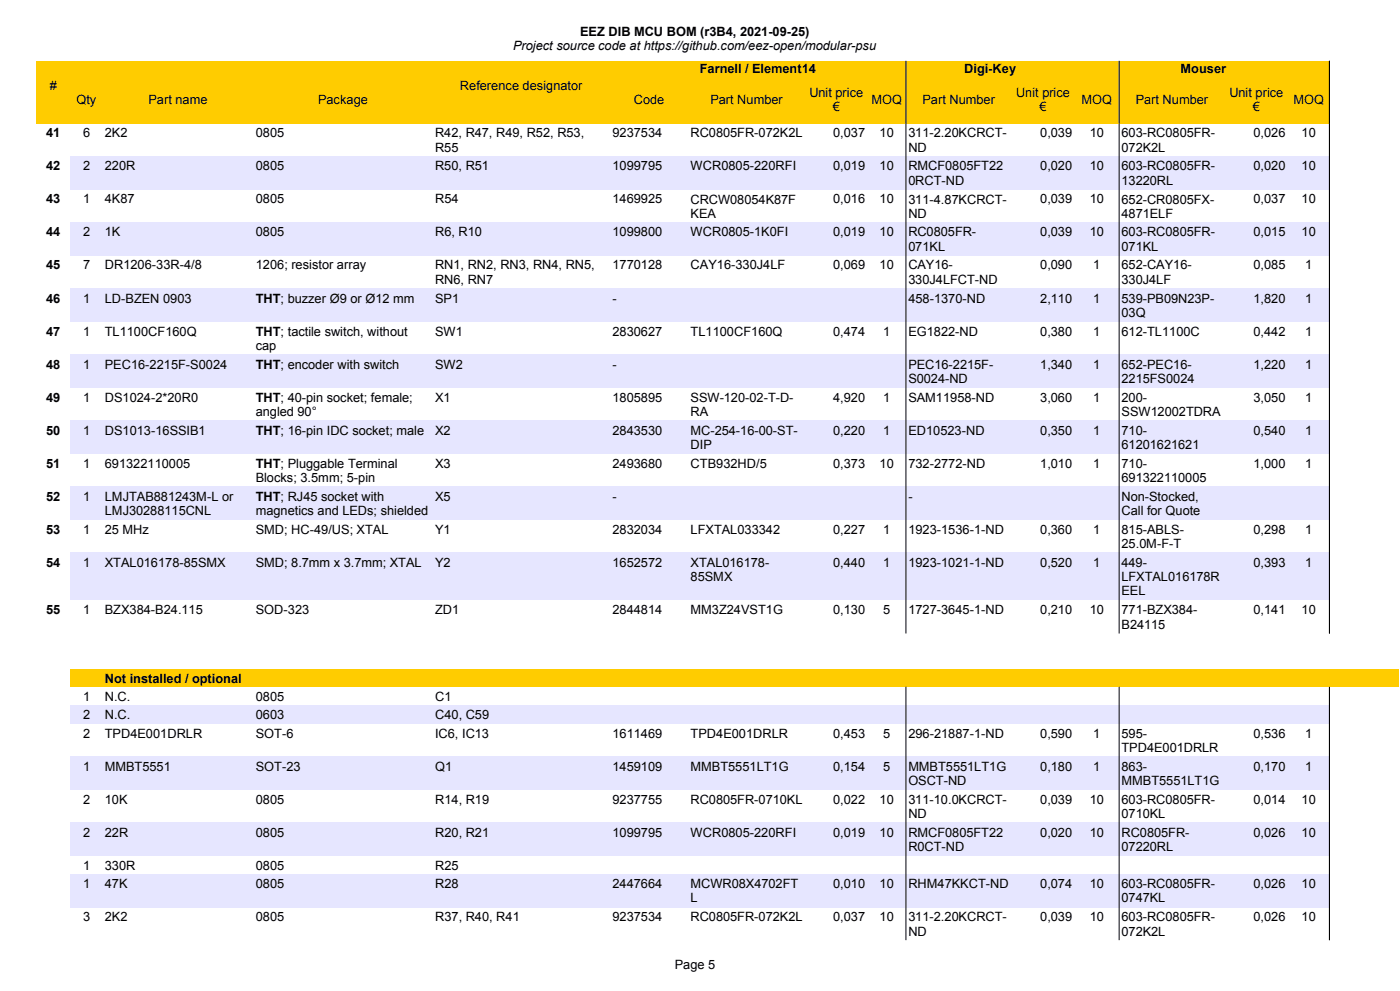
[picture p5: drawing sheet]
<svg xmlns="http://www.w3.org/2000/svg" width="297mm" height="210mm" viewBox="0 0 297 210" stroke-linecap="round" stroke-linejoin="round" font-family="sans-serif">
<defs><g id="words">
<g font-size="2.7">
<text x="108.8" y="10.6">Project source code at https://github.com/eez-open/modular-psu</text>
<text x="123.1" y="7.5">EEZ DIB MCU BOM (r3B4, 2021-09-25)</text>
<text x="148.4" y="15.4">Farnell / Element14</text>
<text x="204.5" y="15.4">Digi-Key</text>
<text x="250.4" y="15.4">Mouser</text>
<text x="10.5" y="19">#</text>
<text x="16.2" y="22.1">Qty</text>
<text x="31.5" y="22.1">Part name</text>
<text x="67.5" y="22.1">Package</text>
<text x="97.5" y="19">Reference designator</text>
<text x="134.4" y="22.1">Code</text>
<text x="150.7" y="22.1">Part Number</text>
<text x="171.7" y="20.5">Unit price</text>
<text x="176.6" y="23.6">€</text>
<text x="184.8" y="22.1">MOQ</text>
<text x="195.6" y="22.1">Part Number</text>
<text x="215.5" y="20.5">Unit price</text>
<text x="220.5" y="23.6">€</text>
<text x="229.4" y="22.1">MOQ</text>
<text x="240.9" y="22.1">Part Number</text>
<text x="260.7" y="20.5">Unit price</text>
<text x="265.7" y="23.6">€</text>
<text x="274.3" y="22.1">MOQ</text>
<text x="9.8" y="29.1">41</text>
<text x="17.6" y="29.1">6</text>
<text x="22.2" y="29.1">2K2</text>
<text x="54.3" y="29.1">0805</text>
<text x="92.3" y="29.1">R42, R47, R49, R52, R53,</text>
<text x="129.9" y="29.1">9237534</text>
<text x="146.5" y="29.1">RC0805FR-072K2L</text>
<text x="176.7" y="29.1">0,037</text>
<text x="186.5" y="29.1">10</text>
<text x="192.7" y="29.1">311-2.20KCRCT-</text>
<text x="220.6" y="29.1">0,039</text>
<text x="231.1" y="29.1">10</text>
<text x="237.9" y="29.1">603-RC0805FR-</text>
<text x="265.9" y="29.1">0,026</text>
<text x="276.1" y="29.1">10</text>
<text x="92.3" y="32.2">R55</text>
<text x="192.7" y="32.2">ND</text>
<text x="237.9" y="32.2">072K2L</text>
<text x="9.8" y="36.1">42</text>
<text x="17.6" y="36.1">2</text>
<text x="22.2" y="36.1">220R</text>
<text x="54.3" y="36.1">0805</text>
<text x="92.3" y="36.1">R50, R51</text>
<text x="129.9" y="36.1">1099795</text>
<text x="146.5" y="36.1">WCR0805-220RFI</text>
<text x="176.7" y="36.1">0,019</text>
<text x="186.5" y="36.1">10</text>
<text x="192.7" y="36.1">RMCF0805FT22</text>
<text x="192.7" y="39.2">0RCT-ND</text>
<text x="220.6" y="36.1">0,020</text>
<text x="231.1" y="36.1">10</text>
<text x="237.9" y="36.1">603-RC0805FR-</text>
<text x="237.9" y="39.2">13220RL</text>
<text x="265.9" y="36.1">0,020</text>
<text x="276.1" y="36.1">10</text>
<text x="9.8" y="43.1">43</text>
<text x="17.6" y="43.1">1</text>
<text x="22.2" y="43.1">4K87</text>
<text x="54.3" y="43.1">0805</text>
<text x="92.3" y="43.1">R54</text>
<text x="129.9" y="43.1">1469925</text>
<text x="146.5" y="43.1">CRCW08054K87F</text>
<text x="146.5" y="46.2">KEA</text>
<text x="176.7" y="43.1">0,016</text>
<text x="186.5" y="43.1">10</text>
<text x="192.7" y="43.1">311-4.87KCRCT-</text>
<text x="192.7" y="46.2">ND</text>
<text x="220.6" y="43.1">0,039</text>
<text x="231.1" y="43.1">10</text>
<text x="237.9" y="43.1">652-CR0805FX-</text>
<text x="237.9" y="46.2">4871ELF</text>
<text x="265.9" y="43.1">0,037</text>
<text x="276.1" y="43.1">10</text>
<text x="9.8" y="50.1">44</text>
<text x="17.6" y="50.1">2</text>
<text x="22.2" y="50.1">1K</text>
<text x="54.3" y="50.1">0805</text>
<text x="92.3" y="50.1">R6, R10</text>
<text x="129.9" y="50.1">1099800</text>
<text x="146.5" y="50.1">WCR0805-1K0FI</text>
<text x="176.7" y="50.1">0,019</text>
<text x="186.5" y="50.1">10</text>
<text x="192.7" y="50.1">RC0805FR-</text>
<text x="192.7" y="53.2">071KL</text>
<text x="220.6" y="50.1">0,039</text>
<text x="231.1" y="50.1">10</text>
<text x="237.9" y="50.1">603-RC0805FR-</text>
<text x="237.9" y="53.2">071KL</text>
<text x="265.9" y="50.1">0,015</text>
<text x="276.1" y="50.1">10</text>
<text x="9.8" y="57.1">45</text>
<text x="17.6" y="57.1">7</text>
<text x="22.2" y="57.1">DR1206-33R-4/8</text>
<text x="54.3" y="57.1">1206; resistor array</text>
<text x="92.3" y="57.1">RN1, RN2, RN3, RN4, RN5,</text>
<text x="129.9" y="57.1">1770128</text>
<text x="146.5" y="57.1">CAY16-330J4LF</text>
<text x="176.7" y="57.1">0,069</text>
<text x="186.5" y="57.1">10</text>
<text x="192.7" y="57.1">CAY16-</text>
<text x="220.6" y="57.1">0,090</text>
<text x="231.9" y="57.1">1</text>
<text x="237.9" y="57.1">652-CAY16-</text>
<text x="265.9" y="57.1">0,085</text>
<text x="276.8" y="57.1">1</text>
<text x="9.8" y="64.1">46</text>
<text x="17.6" y="64.1">1</text>
<text x="22.2" y="64.1">LD-BZEN 0903</text>
<text x="54.3" y="64.1">THT; buzzer Ø9 or Ø12 mm</text>
<text x="92.3" y="64.1">SP1</text>
<text x="92.3" y="60.2">RN6, RN7</text>
<text x="129.9" y="64.1">-</text>
<text x="192.7" y="64.1">458-1370-ND</text>
<text x="192.7" y="60.2">330J4LFCT-ND</text>
<text x="220.6" y="64.1">2,110</text>
<text x="231.9" y="64.1">1</text>
<text x="237.9" y="60.2">330J4LF</text>
<text x="237.9" y="64.1">539-PB09N23P-</text>
<text x="265.9" y="64.1">1,820</text>
<text x="276.8" y="64.1">1</text>
<text x="9.8" y="71.1">47</text>
<text x="17.6" y="71.1">1</text>
<text x="22.2" y="71.1">TL1100CF160Q</text>
<text x="54.3" y="71.1">THT; tactile switch, without</text>
<text x="92.3" y="71.1">SW1</text>
<text x="129.9" y="71.1">2830627</text>
<text x="146.5" y="71.1">TL1100CF160Q</text>
<text x="176.7" y="71.1">0,474</text>
<text x="187.3" y="71.1">1</text>
<text x="192.7" y="71.1">EG1822-ND</text>
<text x="220.6" y="71.1">0,380</text>
<text x="231.9" y="71.1">1</text>
<text x="237.8" y="71.1">612-TL1100C</text>
<text x="237.9" y="67.2">03Q</text>
<text x="265.9" y="71.1">0,442</text>
<text x="276.8" y="71.1">1</text>
<text x="54.3" y="74.2">cap</text>
<text x="9.8" y="78.1">48</text>
<text x="17.6" y="78.1">1</text>
<text x="22.2" y="78.1">PEC16-2215F-S0024</text>
<text x="54.3" y="78.1">THT; encoder with switch</text>
<text x="92.3" y="78.1">SW2</text>
<text x="129.9" y="78.1">-</text>
<text x="192.7" y="78.1">PEC16-2215F-</text>
<text x="192.7" y="81.2">S0024-ND</text>
<text x="220.6" y="78.1">1,340</text>
<text x="231.9" y="78.1">1</text>
<text x="237.9" y="78.1">652-PEC16-</text>
<text x="237.9" y="81.2">2215FS0024</text>
<text x="265.9" y="78.1">1,220</text>
<text x="276.8" y="78.1">1</text>
<text x="9.8" y="85.1">49</text>
<text x="17.6" y="85.1">1</text>
<text x="22.2" y="85.1">DS1024-2*20R0</text>
<text x="54.3" y="85.1">THT; 40-pin socket; female;</text>
<text x="54.3" y="88.2">angled 90°</text>
<text x="92.3" y="85.1">X1</text>
<text x="129.9" y="85.1">1805895</text>
<text x="146.5" y="85.1">SSW-120-02-T-D-</text>
<text x="146.5" y="88.2">RA</text>
<text x="176.7" y="85.1">4,920</text>
<text x="187.3" y="85.1">1</text>
<text x="192.7" y="85.1">SAM11958-ND</text>
<text x="220.6" y="85.1">3,060</text>
<text x="231.9" y="85.1">1</text>
<text x="237.9" y="85.1">200-</text>
<text x="237.9" y="88.2">SSW12002TDRA</text>
<text x="265.9" y="85.1">3,050</text>
<text x="276.8" y="85.1">1</text>
<text x="9.8" y="92.1">50</text>
<text x="17.6" y="92.1">1</text>
<text x="22.2" y="92.1">DS1013-16SSIB1</text>
<text x="54.3" y="92.1">THT; 16-pin IDC socket; male</text>
<text x="92.3" y="92.1">X2</text>
<text x="129.9" y="92.1">2843530</text>
<text x="146.5" y="92.1">MC-254-16-00-ST-</text>
<text x="146.5" y="95.2">DIP</text>
<text x="176.7" y="92.1">0,220</text>
<text x="187.3" y="92.1">1</text>
<text x="192.7" y="92.1">ED10523-ND</text>
<text x="220.6" y="92.1">0,350</text>
<text x="231.9" y="92.1">1</text>
<text x="237.9" y="92.1">710-</text>
<text x="237.9" y="95.2">61201621621</text>
<text x="265.9" y="92.1">0,540</text>
<text x="276.8" y="92.1">1</text>
<text x="9.8" y="99.1">51</text>
<text x="17.6" y="99.1">1</text>
<text x="22.2" y="99.1">691322110005</text>
<text x="54.3" y="99.1">THT; Pluggable Terminal</text>
<text x="92.3" y="99.1">X3</text>
<text x="129.9" y="99.1">2493680</text>
<text x="146.5" y="99.1">CTB932HD/5</text>
<text x="176.7" y="99.1">0,373</text>
<text x="186.5" y="99.1">10</text>
<text x="192.7" y="99.1">732-2772-ND</text>
<text x="220.6" y="99.1">1,010</text>
<text x="231.9" y="99.1">1</text>
<text x="237.9" y="99.1">710-</text>
<text x="265.9" y="99.1">1,000</text>
<text x="276.8" y="99.1">1</text>
<text x="9.8" y="106.1">52</text>
<text x="17.6" y="106.1">1</text>
<text x="22.3" y="106.1">LMJTAB881243M-L or</text>
<text x="54.3" y="102.2">Blocks; 3.5mm; 5-pin</text>
<text x="54.3" y="106.1">THT; RJ45 socket with</text>
<text x="92.3" y="106.1">X5</text>
<text x="129.9" y="106.1">-</text>
<text x="192.7" y="106.1">-</text>
<text x="237.9" y="102.2">691322110005</text>
<text x="237.9" y="106.1">Non-Stocked,</text>
<text x="9.8" y="113.1">53</text>
<text x="17.6" y="113.1">1</text>
<text x="22.2" y="113.1">25 MHz</text>
<text x="22.3" y="109.2">LMJ30288115CNL</text>
<text x="54.3" y="113.1">SMD; HC-49/US; XTAL</text>
<text x="54.3" y="109.2">magnetics and LEDs; shielded</text>
<text x="92.3" y="113.1">Y1</text>
<text x="129.9" y="113.1">2832034</text>
<text x="146.5" y="113.1">LFXTAL033342</text>
<text x="176.7" y="113.1">0,227</text>
<text x="187.3" y="113.1">1</text>
<text x="192.7" y="113.1">1923-1536-1-ND</text>
<text x="220.6" y="113.1">0,360</text>
<text x="231.9" y="113.1">1</text>
<text x="237.9" y="109.2">Call for Quote</text>
<text x="237.9" y="113.1">815-ABLS-</text>
<text x="265.9" y="113.1">0,298</text>
<text x="276.8" y="113.1">1</text>
<text x="237.9" y="116.2">25.0M-F-T</text>
<text x="9.8" y="120.1">54</text>
<text x="17.6" y="120.1">1</text>
<text x="22.2" y="120.1">XTAL016178-85SMX</text>
<text x="54.3" y="120.1">SMD; 8.7mm x 3.7mm; XTAL</text>
<text x="92.3" y="120.1">Y2</text>
<text x="129.9" y="120.1">1652572</text>
<text x="146.5" y="120.1">XTAL016178-</text>
<text x="146.5" y="123.2">85SMX</text>
<text x="176.7" y="120.1">0,440</text>
<text x="187.3" y="120.1">1</text>
<text x="192.7" y="120.1">1923-1021-1-ND</text>
<text x="220.6" y="120.1">0,520</text>
<text x="231.9" y="120.1">1</text>
<text x="237.8" y="120.1">449-</text>
<text x="237.8" y="123.2">LFXTAL016178R</text>
<text x="265.9" y="120.1">0,393</text>
<text x="276.8" y="120.1">1</text>
<text x="9.8" y="130.2">55</text>
<text x="17.6" y="130.2">1</text>
<text x="22.2" y="130.2">BZX384-B24.115</text>
<text x="54.3" y="130.2">SOD-323</text>
<text x="92.3" y="130.2">ZD1</text>
<text x="129.9" y="130.2">2844814</text>
<text x="146.5" y="130.2">MM3Z24VST1G</text>
<text x="176.7" y="130.2">0,130</text>
<text x="187.3" y="130.2">5</text>
<text x="192.7" y="130.2">1727-3645-1-ND</text>
<text x="220.6" y="130.2">0,210</text>
<text x="231.1" y="130.2">10</text>
<text x="237.8" y="126.2">EEL</text>
<text x="237.9" y="130.2">771-BZX384-</text>
<text x="265.9" y="130.2">0,141</text>
<text x="276.1" y="130.2">10</text>
<text x="237.9" y="133.3">B24115</text>
<text x="17.6" y="148.6">1</text>
<text x="22.2" y="144.7">Not installed / optional</text>
<text x="22.2" y="148.6">N.C.</text>
<text x="54.3" y="148.6">0805</text>
<text x="92.3" y="148.6">C1</text>
<text x="17.6" y="152.5">2</text>
<text x="22.2" y="152.5">N.C.</text>
<text x="54.3" y="152.5">0603</text>
<text x="92.3" y="152.5">C40, C59</text>
<text x="17.6" y="156.4">2</text>
<text x="22.2" y="156.4">TPD4E001DRLR</text>
<text x="54.3" y="156.4">SOT-6</text>
<text x="92.3" y="156.4">IC6, IC13</text>
<text x="129.9" y="156.4">1611469</text>
<text x="146.5" y="156.4">TPD4E001DRLR</text>
<text x="176.7" y="156.4">0,453</text>
<text x="187.3" y="156.4">5</text>
<text x="192.7" y="156.4">296-21887-1-ND</text>
<text x="220.6" y="156.4">0,590</text>
<text x="231.9" y="156.4">1</text>
<text x="237.9" y="156.4">595-</text>
<text x="237.9" y="159.4">TPD4E001DRLR</text>
<text x="265.9" y="156.4">0,536</text>
<text x="276.8" y="156.4">1</text>
<text x="17.6" y="163.3">1</text>
<text x="22.2" y="163.3">MMBT5551</text>
<text x="54.3" y="163.3">SOT-23</text>
<text x="92.3" y="163.3">Q1</text>
<text x="129.9" y="163.3">1459109</text>
<text x="146.5" y="163.3">MMBT5551LT1G</text>
<text x="176.7" y="163.3">0,154</text>
<text x="187.3" y="163.3">5</text>
<text x="192.7" y="163.4">MMBT5551LT1G</text>
<text x="192.7" y="166.4">OSCT-ND</text>
<text x="220.6" y="163.3">0,180</text>
<text x="231.9" y="163.3">1</text>
<text x="237.9" y="163.4">863-</text>
<text x="237.9" y="166.4">MMBT5551LT1G</text>
<text x="265.9" y="163.3">0,170</text>
<text x="276.8" y="163.3">1</text>
<text x="17.6" y="170.4">2</text>
<text x="22.2" y="170.4">10K</text>
<text x="54.3" y="170.4">0805</text>
<text x="92.3" y="170.4">R14, R19</text>
<text x="129.9" y="170.4">9237755</text>
<text x="146.5" y="170.4">RC0805FR-0710KL</text>
<text x="176.7" y="170.4">0,022</text>
<text x="186.5" y="170.4">10</text>
<text x="192.7" y="170.4">311-10.0KCRCT-</text>
<text x="192.7" y="173.4">ND</text>
<text x="220.6" y="170.4">0,039</text>
<text x="231.1" y="170.4">10</text>
<text x="237.9" y="170.4">603-RC0805FR-</text>
<text x="237.9" y="173.4">0710KL</text>
<text x="265.9" y="170.4">0,014</text>
<text x="276.1" y="170.4">10</text>
<text x="17.6" y="177.3">2</text>
<text x="22.2" y="177.3">22R</text>
<text x="54.3" y="177.3">0805</text>
<text x="92.3" y="177.3">R20, R21</text>
<text x="129.9" y="177.3">1099795</text>
<text x="146.5" y="177.3">WCR0805-220RFI</text>
<text x="176.7" y="177.3">0,019</text>
<text x="186.5" y="177.3">10</text>
<text x="192.7" y="177.3">RMCF0805FT22</text>
<text x="220.6" y="177.3">0,020</text>
<text x="231.1" y="177.3">10</text>
<text x="237.9" y="177.3">RC0805FR-</text>
<text x="265.9" y="177.3">0,026</text>
<text x="276.1" y="177.3">10</text>
<text x="17.6" y="184.4">1</text>
<text x="22.2" y="184.4">330R</text>
<text x="54.3" y="184.4">0805</text>
<text x="92.3" y="184.4">R25</text>
<text x="192.7" y="180.4">R0CT-ND</text>
<text x="237.9" y="180.4">07220RL</text>
<text x="17.6" y="188.2">1</text>
<text x="22.2" y="188.2">47K</text>
<text x="54.3" y="188.2">0805</text>
<text x="92.3" y="188.2">R28</text>
<text x="129.9" y="188.2">2447664</text>
<text x="146.5" y="188.2">MCWR08X4702FT</text>
<text x="146.5" y="191.3">L</text>
<text x="176.7" y="188.2">0,010</text>
<text x="186.5" y="188.2">10</text>
<text x="192.7" y="188.2">RHM47KKCT-ND</text>
<text x="220.6" y="188.2">0,074</text>
<text x="231.1" y="188.2">10</text>
<text x="237.9" y="188.2">603-RC0805FR-</text>
<text x="237.9" y="191.3">0747KL</text>
<text x="265.9" y="188.2">0,026</text>
<text x="276.1" y="188.2">10</text>
<text x="17.6" y="195.3">3</text>
<text x="22.2" y="195.3">2K2</text>
<text x="54.3" y="195.3">0805</text>
<text x="92.3" y="195.3">R37, R40, R41</text>
<text x="129.9" y="195.3">9237534</text>
<text x="146.5" y="195.3">RC0805FR-072K2L</text>
<text x="176.7" y="195.3">0,037</text>
<text x="186.5" y="195.3">10</text>
<text x="192.7" y="195.3">311-2.20KCRCT-</text>
<text x="220.6" y="195.3">0,039</text>
<text x="231.1" y="195.3">10</text>
<text x="237.9" y="195.3">603-RC0805FR-</text>
<text x="265.9" y="195.3">0,026</text>
<text x="276.1" y="195.3">10</text>
<text x="192.7" y="198.3">ND</text>
<text x="237.9" y="198.3">072K2L</text>
<text x="143.1" y="205.3">Page 5</text>
</g>
</g></defs>
<path d="M7.6 12.9h274.3v13.2h-274.3z" fill-rule="evenodd" fill="#fc0"/>
<path d="M192.1 12.9v13.3M237.4 12.9v13.3M282 12.9v13.3" fill="none" stroke="#000" stroke-width=".21"/>
<g fill="#e6e6ff">
<path d="M14.9 33.1h267v7h-267z" fill-rule="evenodd"/>
<path d="M14.9 47.1h267v7h-267z" fill-rule="evenodd"/>
<path d="M14.9 61.1h267v7h-267z" fill-rule="evenodd"/>
<path d="M14.9 75.1h267v7h-267z" fill-rule="evenodd"/>
<path d="M14.9 89.1h267v7h-267z" fill-rule="evenodd"/>
<path d="M14.9 103.1h267v7h-267z" fill-rule="evenodd"/>
<path d="M14.9 117.1h267v10.2h-267z" fill-rule="evenodd"/>
</g>
<path d="M14.9 141.9h281.7v3.7h-281.7z" fill-rule="evenodd" fill="#fc0"/>
<g fill="#e6e6ff">
<path d="M14.9 149.5h267v3.9h-267z" fill-rule="evenodd"/>
<path d="M14.9 160.4h267v7h-267z" fill-rule="evenodd"/>
<path d="M14.9 174.4h267v7h-267z" fill-rule="evenodd"/>
<path d="M14.9 185.3h267v7h-267z" fill-rule="evenodd"/>
</g>
<path d="M192.1 26.2v108.1M237.4 26.2v108.1M282 26.2v108.1M192.1 145.6v53.7M237.4 145.6v53.7M282 145.6v53.7" fill="none" stroke="#000" stroke-width=".21"/>
<use href="#words"/>
</svg>
